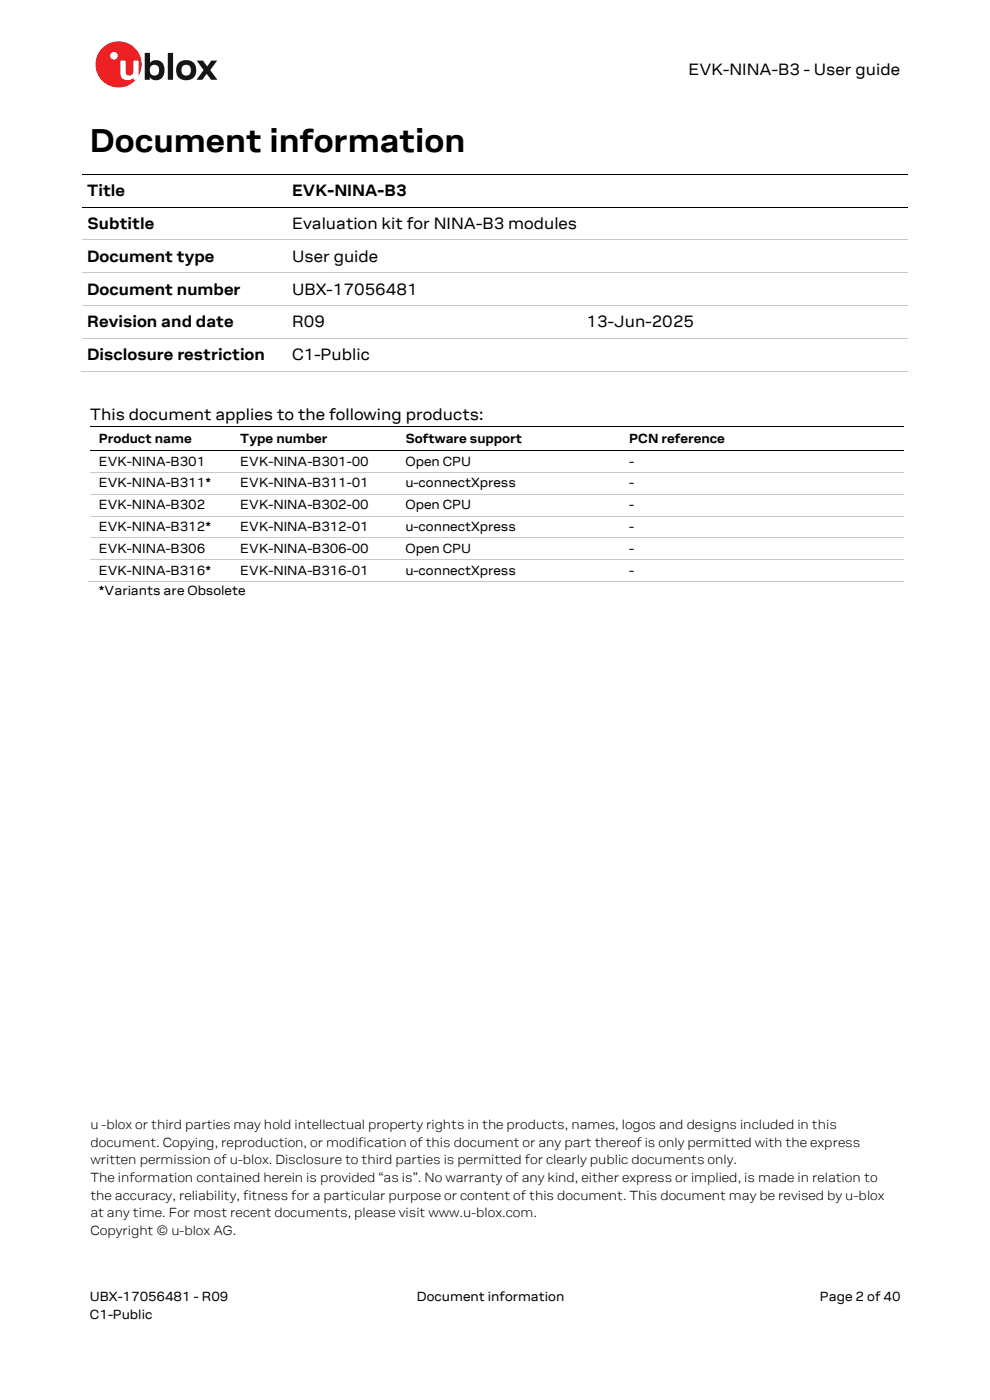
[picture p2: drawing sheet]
<svg xmlns="http://www.w3.org/2000/svg" width="210mm" height="297mm" viewBox="0 0 210 297" stroke-linecap="round" stroke-linejoin="round" font-family="sans-serif">
<defs><g id="words">
<text font-size="7.1" x="19" y="32.3">Document information</text>
<g font-size="3.5">
<text x="146" y="16">EVK-NINA-B3 - User guide</text>
<text x="18.5" y="41.6">Title</text>
<text x="62" y="41.6">EVK-NINA-B3</text>
<text x="18.5" y="48.6">Subtitle</text>
<text x="62" y="48.6">Evaluation kit for NINA-B3 modules</text>
<text x="18.5" y="55.5">Document type</text>
<text x="62" y="55.5">User guide</text>
<text x="18.5" y="62.5">Document number</text>
<text x="62" y="62.5">UBX-17056481</text>
<text x="18.5" y="69.5">Revision and date</text>
<text x="62" y="69.5">R09</text>
<text x="124.4" y="69.5">13-Jun-2025</text>
<text x="18.5" y="76.5">Disclosure restriction</text>
<text x="62" y="76.5">C1-Public</text>
<text x="19" y="89.2">This document applies to the following products:</text>
</g>
<g font-size="2.8">
<text x="21" y="93.9">Product name</text>
<text x="51" y="93.9">Type number</text>
<text x="86" y="93.9">Software support</text>
<text x="133.5" y="93.9">PCN reference</text>
<text x="21" y="98.8">EVK-NINA-B301</text>
<text x="51" y="98.8">EVK-NINA-B301-00</text>
<text x="86" y="98.8">Open CPU</text>
<text x="133.5" y="98.8">-</text>
<text x="21" y="103.4">EVK-NINA-B311*</text>
<text x="51" y="103.4">EVK-NINA-B311-01</text>
<text x="86" y="103.4">u-connectXpress</text>
<text x="133.5" y="103.4">-</text>
<text x="21" y="108.1">EVK-NINA-B302</text>
<text x="21" y="112.7">EVK-NINA-B312*</text>
<text x="51" y="108.1">EVK-NINA-B302-00</text>
<text x="51" y="112.7">EVK-NINA-B312-01</text>
<text x="86" y="108.1">Open CPU</text>
<text x="86" y="112.7">u-connectXpress</text>
<text x="133.5" y="108.1">-</text>
<text x="133.5" y="112.7">-</text>
<text x="21" y="117.3">EVK-NINA-B306</text>
<text x="51" y="117.3">EVK-NINA-B306-00</text>
<text x="86" y="117.3">Open CPU</text>
<text x="133.5" y="117.3">-</text>
<text x="21" y="121.9">EVK-NINA-B316*</text>
<text x="51" y="121.9">EVK-NINA-B316-01</text>
<text x="86" y="121.9">u-connectXpress</text>
<text x="133.5" y="121.9">-</text>
<text x="21" y="126.2">*Variants are Obsolete</text>
<text x="19.2" y="239.6">u -blox or third parties may hold intellectual property rights in the products, names, logos and designs included in this</text>
<text x="19.2" y="243.3">document. Copying, reproduction, or modification of this document or any part thereof is only permitted with the express</text>
<text x="19.2" y="247.1">written permission of u-blox. Disclosure to third parties is permitted for clearly public documents only.</text>
<text x="19.2" y="250.8">The information contained herein is provided “as is”. No warranty of any kind, either express or implied, is made in relation to</text>
<text x="19.2" y="254.5">the accuracy, reliability, fitness for a particular purpose or content of this document. This document may be revised by u-blox</text>
<text x="19.2" y="258.3">at any time. For most recent documents, please visit www.u-blox.com.</text>
<text x="19.2" y="262">Copyright © u-blox AG.</text>
<text x="19" y="276.1">UBX-17056481 - R09</text>
<text x="19" y="279.9">C1-Public</text>
<text x="88.5" y="276.1">Document information</text>
<text x="173.9" y="276.1">Page 2 of 40</text>
</g>
</g></defs>
<circle cx="25.2" cy="13.7" r="4.9" fill="#ed2023"/>
<circle cx="24.2" cy="11.8" r=".82" fill="#fff"/>
<g fill="#151516">
<path d="M35.6 11.2h1.1v5.7h-1.1z"/>
<path d="M41.7 12.9h1.4l.8 1.2 .9-1.2h1.3l-1.5 2 1.5 2h-1.3l-1-1.2-.9 1.2h-1.2l1.5-2z"/>
<path d="M32 14a1.15 1.15 0 0 0-.1 1.5 1.15 1.15 0 0 0 1.4 .4 1.13 1.13 0 0 0 .4-1.6 1.13 1.13 0 0 0-1.7-.3zM30.7 11.2h1.1v2.1a1.79 1.79 0 0 1 2.1-.3 1.79 1.79 0 0 1 1 1.9 1.79 1.79 0 0 1-1 1.9 1.79 1.79 0 0 1-2.1-.4v.5h-1.1z"/>
<path d="M38.8 14a1.15 1.15 0 0 0-.2 1.5 1.15 1.15 0 0 0 1.4 .4 1.14 1.14 0 0 0 .4-1.6 1.14 1.14 0 0 0-1.6-.3zM37.3 14.8a2.2 2.2 0 0 1 4.4 0 2.2 2.2 0 0 1-4.4 0z"/>
</g>
<path d="M25.5 12.9h1.2v2.4a.82 .82 0 0 0 .9 .7 .82 .82 0 0 0 .7-.9v-2.2h1.1v4h-1.1v-.4a1.56 1.56 0 0 1-1.7 .5 1.56 1.56 0 0 1-1.1-1.5z" fill="#fff"/>
<path d="M17.5 37h42.5M60.2 37h132.4M17.5 43.9h42.5M60.2 43.9h132.4" fill="none" stroke="#000" stroke-width=".21"/>
<g fill="#000">
<path d="M60 36.9h.2v.1h-.2z" fill-rule="evenodd"/>
<path d="M60 43.9h.2v.1h-.2z" fill-rule="evenodd"/>
</g>
<path d="M17.5 50.9h42.5" fill="none" stroke="#c8c8c8" stroke-width=".21"/>
<path d="M60 50.8h.2v.2h-.2z" fill-rule="evenodd" fill="#c8c8c8"/>
<path d="M17.5 57.9h42.5M60.2 50.9h132.4" fill="none" stroke="#c8c8c8" stroke-width=".21"/>
<path d="M60 57.8h.2v.2h-.2z" fill-rule="evenodd" fill="#c8c8c8"/>
<path d="M60.2 57.9h62.3" fill="none" stroke="#c8c8c8" stroke-width=".21"/>
<path d="M122.5 57.8h.2v.2h-.2z" fill-rule="evenodd" fill="#c8c8c8"/>
<path d="M122.7 57.9h69.9M17.5 64.9h42.5" fill="none" stroke="#c8c8c8" stroke-width=".21"/>
<path d="M60 64.8h.2v.1h-.2z" fill-rule="evenodd" fill="#c8c8c8"/>
<path d="M60.2 64.9h62.3" fill="none" stroke="#c8c8c8" stroke-width=".21"/>
<path d="M122.5 64.8h.2v.1h-.2z" fill-rule="evenodd" fill="#c8c8c8"/>
<path d="M17.5 71.8h42.5M122.7 64.9h69.9" fill="none" stroke="#c8c8c8" stroke-width=".21"/>
<path d="M60 71.7h.2v.2h-.2z" fill-rule="evenodd" fill="#c8c8c8"/>
<path d="M60.2 71.8h62.3" fill="none" stroke="#c8c8c8" stroke-width=".21"/>
<path d="M122.5 71.7h.2v.2h-.2z" fill-rule="evenodd" fill="#c8c8c8"/>
<path d="M17.2 78.8h42.8M122.7 71.8h69.9" fill="none" stroke="#c8c8c8" stroke-width=".21"/>
<path d="M59.7 78.7h.2v.2h-.2z" fill-rule="evenodd" fill="#c8c8c8"/>
<path d="M59.9 78.8h132.7M19 100.3h30.1" fill="none" stroke="#c8c8c8" stroke-width=".21"/>
<path d="M19 90.4h30.1M19 95.6h30.1M49.2 90.4h34.9M49.2 95.6h34.9M84.3 90.4h47.3M84.3 95.6h47.3M131.8 90.4h59.8M131.8 95.6h59.8" fill="none" stroke="#000" stroke-width=".21"/>
<g fill="#000">
<path d="M49.1 90.3h.1v.2h-.1z" fill-rule="evenodd"/>
<path d="M49.1 95.6h.1v.1h-.1z" fill-rule="evenodd"/>
<path d="M84.1 90.3h.2v.2h-.2z" fill-rule="evenodd"/>
<path d="M84.1 95.6h.2v.1h-.2z" fill-rule="evenodd"/>
<path d="M131.6 90.3h.2v.2h-.2z" fill-rule="evenodd"/>
<path d="M131.6 95.6h.2v.1h-.2z" fill-rule="evenodd"/>
</g>
<path d="M49.1 100.2h.1v.1h-.1z" fill-rule="evenodd" fill="#c8c8c8"/>
<path d="M49.2 100.3h34.9" fill="none" stroke="#c8c8c8" stroke-width=".21"/>
<path d="M84.1 100.2h.2v.1h-.2z" fill-rule="evenodd" fill="#c8c8c8"/>
<path d="M84.3 100.3h47.3" fill="none" stroke="#c8c8c8" stroke-width=".21"/>
<path d="M131.6 100.2h.2v.1h-.2z" fill-rule="evenodd" fill="#c8c8c8"/>
<path d="M19 104.9h30.1M131.8 100.3h59.8" fill="none" stroke="#c8c8c8" stroke-width=".21"/>
<path d="M49.1 104.8h.1v.2h-.1z" fill-rule="evenodd" fill="#c8c8c8"/>
<path d="M49.2 104.9h34.9" fill="none" stroke="#c8c8c8" stroke-width=".21"/>
<path d="M84.1 104.8h.2v.2h-.2z" fill-rule="evenodd" fill="#c8c8c8"/>
<path d="M84.3 104.9h47.3" fill="none" stroke="#c8c8c8" stroke-width=".21"/>
<path d="M131.6 104.8h.2v.2h-.2z" fill-rule="evenodd" fill="#c8c8c8"/>
<path d="M19 109.5h30.1M131.8 104.9h59.8" fill="none" stroke="#c8c8c8" stroke-width=".21"/>
<path d="M49.1 109.4h.1v.2h-.1z" fill-rule="evenodd" fill="#c8c8c8"/>
<path d="M49.2 109.5h34.9" fill="none" stroke="#c8c8c8" stroke-width=".21"/>
<path d="M84.1 109.4h.2v.2h-.2z" fill-rule="evenodd" fill="#c8c8c8"/>
<path d="M84.3 109.5h47.3" fill="none" stroke="#c8c8c8" stroke-width=".21"/>
<path d="M131.6 109.4h.2v.2h-.2z" fill-rule="evenodd" fill="#c8c8c8"/>
<path d="M19 114.1h30.1M131.8 109.5h59.8" fill="none" stroke="#c8c8c8" stroke-width=".21"/>
<path d="M49.1 114.1h.1v.1h-.1z" fill-rule="evenodd" fill="#c8c8c8"/>
<path d="M49.2 114.1h34.9" fill="none" stroke="#c8c8c8" stroke-width=".21"/>
<path d="M84.1 114.1h.2v.1h-.2z" fill-rule="evenodd" fill="#c8c8c8"/>
<path d="M84.3 114.1h47.3" fill="none" stroke="#c8c8c8" stroke-width=".21"/>
<path d="M131.6 114.1h.2v.1h-.2z" fill-rule="evenodd" fill="#c8c8c8"/>
<path d="M19 118.8h30.1M131.8 114.1h59.8" fill="none" stroke="#c8c8c8" stroke-width=".21"/>
<path d="M49.1 118.7h.1v.1h-.1z" fill-rule="evenodd" fill="#c8c8c8"/>
<path d="M49.2 118.8h34.9" fill="none" stroke="#c8c8c8" stroke-width=".21"/>
<path d="M84.1 118.7h.2v.1h-.2z" fill-rule="evenodd" fill="#c8c8c8"/>
<path d="M84.3 118.8h47.3" fill="none" stroke="#c8c8c8" stroke-width=".21"/>
<path d="M131.6 118.7h.2v.1h-.2z" fill-rule="evenodd" fill="#c8c8c8"/>
<path d="M131.8 118.8h59.8M18.8 123.4h30.3" fill="none" stroke="#c8c8c8" stroke-width=".21"/>
<path d="M48.8 123.3h.2v.2h-.2z" fill-rule="evenodd" fill="#c8c8c8"/>
<path d="M49 123.4h35.1" fill="none" stroke="#c8c8c8" stroke-width=".21"/>
<path d="M83.8 123.3h.2v.2h-.2z" fill-rule="evenodd" fill="#c8c8c8"/>
<path d="M84 123.4h47.6" fill="none" stroke="#c8c8c8" stroke-width=".21"/>
<path d="M131.3 123.3h.2v.2h-.2z" fill-rule="evenodd" fill="#c8c8c8"/>
<path d="M131.5 123.4h60.1" fill="none" stroke="#c8c8c8" stroke-width=".21"/>
<use href="#words"/>
</svg>
